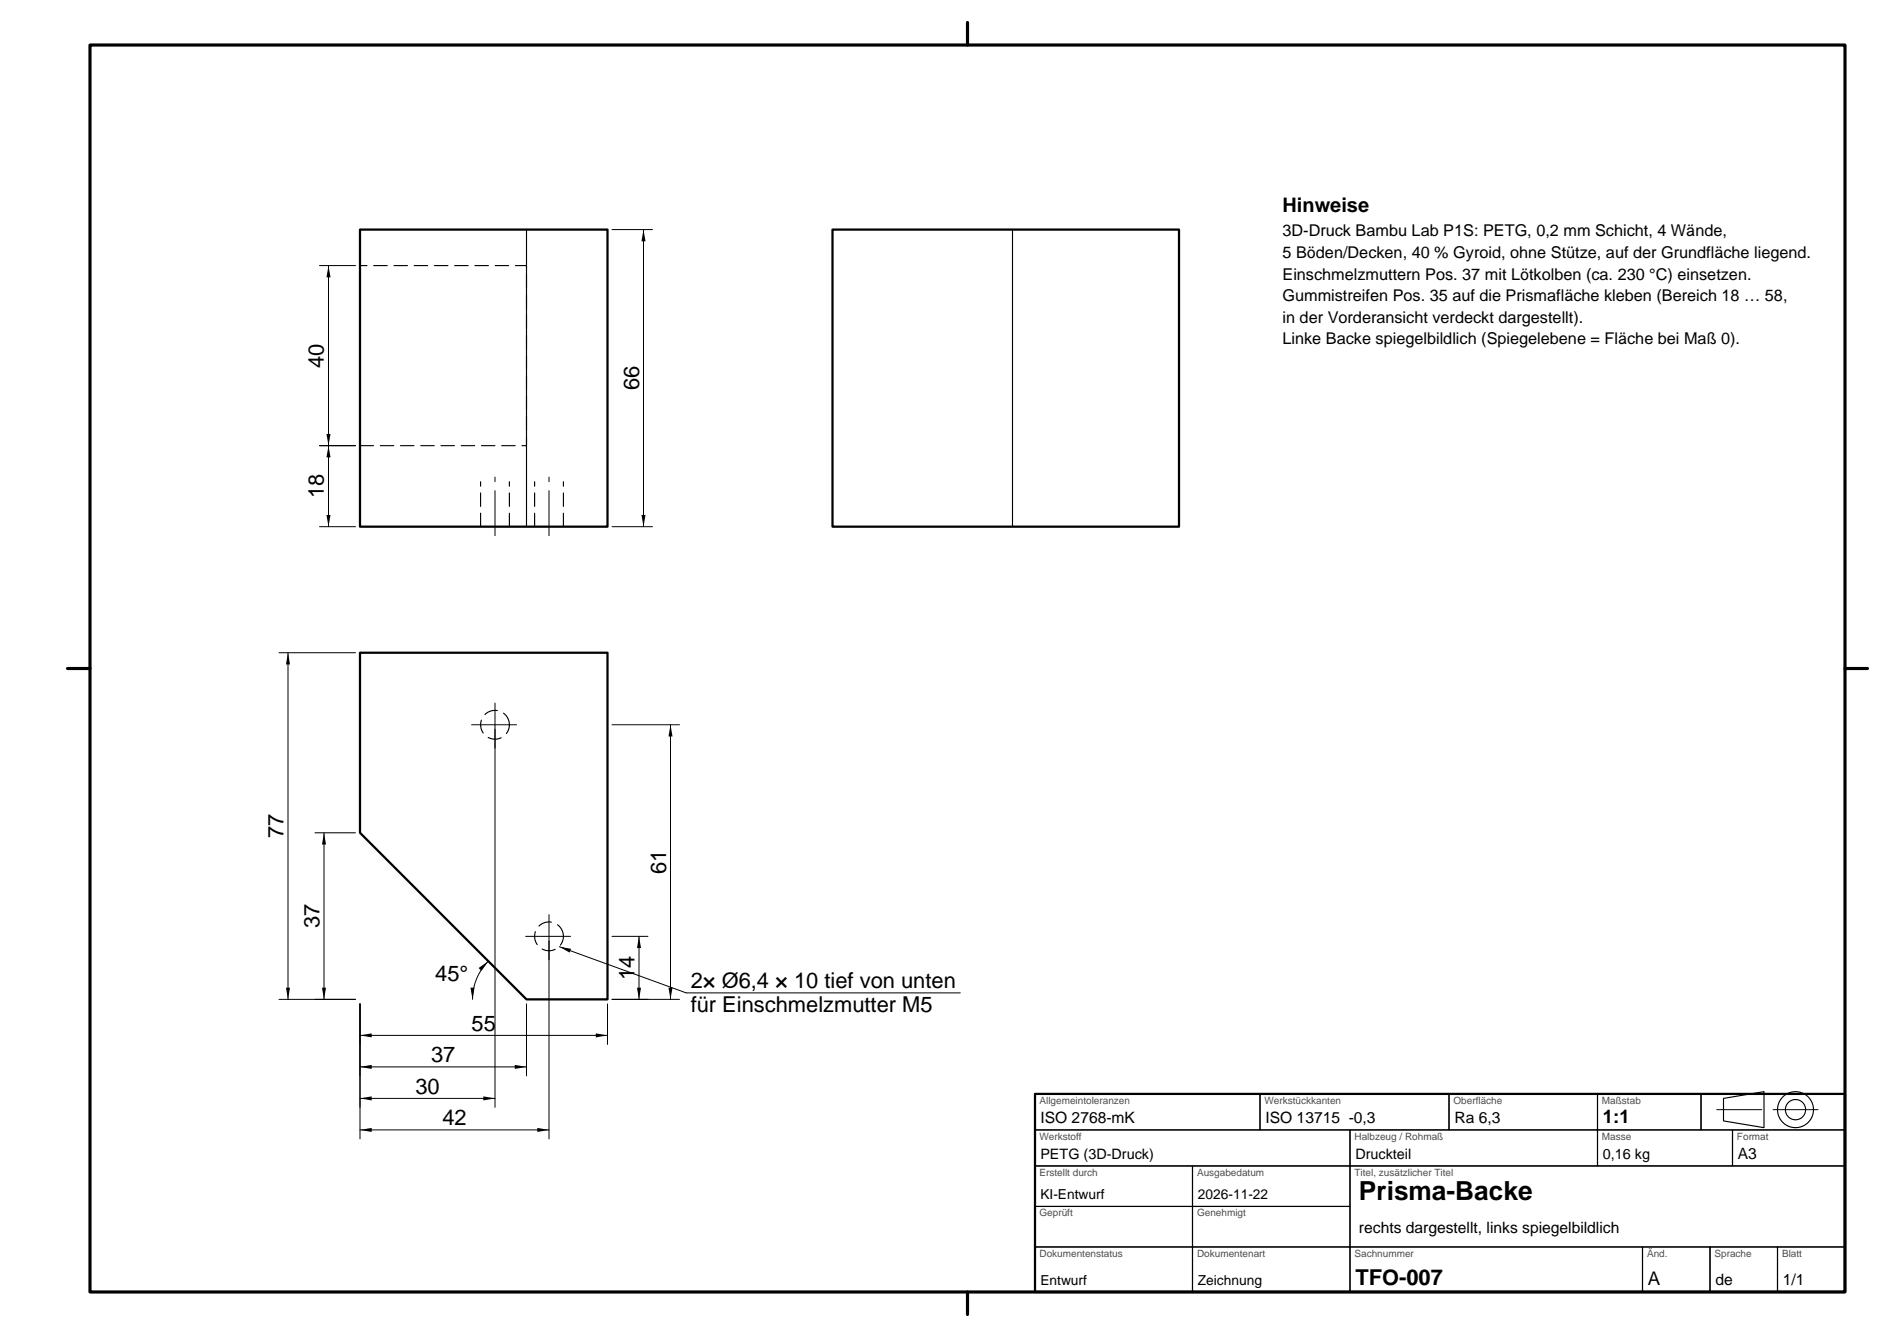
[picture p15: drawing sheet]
<svg xmlns="http://www.w3.org/2000/svg" width="420mm" height="297mm" viewBox="0 0 420 297" stroke-linecap="round" stroke-linejoin="round" font-family="sans-serif">
<defs><g id="words">
<text font-size="5.8" x="302" y="266.5">Prisma-Backe</text>
<g font-size="4.9">
<text x="72" y="81.7" transform="rotate(-90 72 81.7)">40</text>
<text x="142" y="86.7" transform="rotate(-90 142 86.7)">66</text>
<text x="72" y="110.7" transform="rotate(-90 72 110.7)">18</text>
<text x="63" y="186.2" transform="rotate(-90 63 186.2)">77</text>
<text x="148" y="194.2" transform="rotate(-90 148 194.2)">61</text>
<text x="71" y="206.2" transform="rotate(-90 71 206.2)">37</text>
<text x="96.7" y="217.8">45°</text>
<text x="141" y="217.7" transform="rotate(-90 141 217.7)">14</text>
<text x="153.5" y="219.6">2× Ø6,4 × 10 tief von unten</text>
<text x="153.5" y="224.9">für Einschmelzmutter M5</text>
<text x="104.8" y="229">55</text>
<text x="95.8" y="236">37</text>
<text x="92.3" y="243">30</text>
<text x="98.3" y="250">42</text>
<text x="301.2" y="285.4">TFO-007</text>
</g>
<text font-size="4.4" x="285" y="47">Hinweise</text>
<g font-size="4.2">
<text x="356.2" y="249.4">1:1</text>
<text x="366.2" y="285.4">A</text>
</g>
<g font-size="3.6">
<text x="285" y="52.5">3D-Druck Bambu Lab P1S: PETG, 0,2 mm Schicht, 4 Wände,</text>
<text x="285" y="57.3">5 Böden/Decken, 40 % Gyroid, ohne Stütze, auf der Grundfläche liegend.</text>
<text x="285" y="62.1">Einschmelzmuttern Pos. 37 mit Lötkolben (ca. 230 °C) einsetzen.</text>
<text x="285" y="66.9">Gummistreifen Pos. 35 auf die Prismafläche kleben (Bereich 18 … 58,</text>
<text x="285" y="71.7">in der Vorderansicht verdeckt dargestellt).</text>
<text x="285" y="76.5">Linke Backe spiegelbildlich (Spiegelebene = Fläche bei Maß 0).</text>
</g>
<g font-size="3.5">
<text x="231.2" y="249.4">ISO 2768-mK</text>
<text x="281.2" y="249.4">ISO 13715 -0,3</text>
<text x="323.2" y="249.4">Ra 6,3</text>
<text x="386.2" y="257.4">A3</text>
<text x="302" y="274">rechts dargestellt, links spiegelbildlich</text>
<text x="381.2" y="285.4">de</text>
<text x="396.2" y="285.4">1/1</text>
</g>
<g font-size="3.2">
<text x="231.2" y="257.4">PETG (3D-Druck)</text>
<text x="301.2" y="257.4">Druckteil</text>
<text x="356.2" y="257.4">0,16 kg</text>
</g>
<g font-size="3.1">
<text x="231.2" y="266.4">KI-Entwurf</text>
<text x="266.2" y="266.4">2026-11-22</text>
<text x="231.2" y="285.4">Entwurf</text>
<text x="266.2" y="285.4">Zeichnung</text>
</g>
<g font-size="2.2" fill="#4d4d4d">
<text x="231" y="245.2">Allgemeintoleranzen</text>
<text x="281" y="245.2">Werkstückkanten</text>
<text x="323" y="245.2">Oberfläche</text>
<text x="356" y="245.2">Maßstab</text>
<text x="231" y="253.2">Werkstoff</text>
<text x="301" y="253.2">Halbzeug / Rohmaß</text>
<text x="356" y="253.2">Masse</text>
<text x="386" y="253.2">Format</text>
<text x="231" y="261.2">Erstellt durch</text>
<text x="266" y="261.2">Ausgabedatum</text>
<text x="301" y="261.2">Titel, zusätzlicher Titel</text>
<text x="231" y="270.2">Geprüft</text>
<text x="266" y="270.2">Genehmigt</text>
<text x="231" y="279.2">Dokumentenstatus</text>
<text x="266" y="279.2">Dokumentenart</text>
<text x="301" y="279.2">Sachnummer</text>
<text x="366" y="279.2">Änd.</text>
<text x="381" y="279.2">Sprache</text>
<text x="396" y="279.2">Blatt</text>
</g>
</g></defs>
<path d="M20 10h390v277h-390zM215 5v5M15 148.5h5M410 148.5h5M215 287v5" fill="none" stroke="#000" stroke-width=".7"/>
<path d="M80 51h55v66h-55zM185 51h77v66h-77zM80 145h55v77h-18l-37-37zM230 243h180v44h-180z" fill="none" stroke="#000" stroke-width=".5"/>
<g fill="none" stroke="#000" stroke-width=".25">
<path d="M117 51v66M225 51v66M230 243h50v8h-50zM230 251h70v8h-70zM230 259h35v9h-35zM265 259h35v9h-35zM280 243h42v8h-42zM300 251h55v8h-55zM300 259h110v18h-110zM322 243h33v8h-33zM355 243h23v8h-23zM355 251h30v8h-30z"/>
<path d="M378 243h32v8h-32zM383 244l9-1.5v8l-9-1.5zM385 251h25v8h-25zM230 268h35v9h-35zM230 277h35v10h-35zM265 268h35v9h-35zM265 277h35v10h-35zM300 277h65v10h-65zM365 277h15v10h-15zM380 277h15v10h-15zM395 277h15v10h-15z"/>
<circle cx="399" cy="246.5" r="4"/>
<circle cx="399" cy="246.5" r="2.25"/>
</g>
<path d="M110 119v-14M122 119v-14M104.8 161h10.4M110 166.2v-10.4M116.8 208h10.4M122 213.2v-10.4M381.5 246.5h12M394 246.5h10" fill="none" stroke="#000" stroke-width=".22" stroke-dasharray="10 2 1 2"/>
<g fill="none" stroke="#000" stroke-width=".25" stroke-dasharray="3 1.5">
<path d="M80 59h37v40h-37zM106.8 117v-10M113.2 117v-10M118.8 117v-10M125.2 117v-10"/>
<circle cx="110" cy="161" r="3.2"/>
<circle cx="122" cy="208" r="3.2"/>
</g>
<g fill="none" stroke="#000" stroke-width=".22">
<path d="M71 59h8M73 59v58M136 51h9M143 51v66M71 99h8M71 117h8M136 117h9M62 145h17M64 145v77M110 162v84M136 161h15M149 161v61"/>
<path d="M70 185h9M72 185v37M108.5 213.5a12 12 0 0 0-3.5 8.5M122 209v44M124.3 210.3l28.2 10.3h60.9M136 208h8M142 208v14M62 222h17M80 223v30M80 230h55M80 237h37M117 223v16"/>
<path d="M135 223v9M136 222h15M80 244h30M80 251h42"/>
</g>
<g fill="#000">
<path d="M73 59l.4 2.6h-.9zM143 51l.5 2.6h-.9zM73 99l.4 2.6h-.9zM72.5 96.4h.9l-.4 2.6zM72.5 114.4h.9l-.4 2.6zM142.6 114.4h.9l-.5 2.6zM64 145l.4 2.6h-.9zM149 161l.5 2.6h-.9zM72 185l.4 2.6h-.8zM106.4 215l2.1-1.5-1.5 2.2zM124.3 210.3l2.6 .5-.3 .8zM142 208l.5 2.6h-1z"/>
<path d="M63.5 219.4h.9l-.4 2.6zM71.6 219.4h.8l-.4 2.6zM80 230l2.6-.5v.9zM80 237l2.6-.4v.9zM104.5 219.4h.9l-.4 2.6zM114.4 236.6l2.6 .4-2.6 .5zM132.4 229.5l2.6 .5-2.6 .4zM141.5 219.4h1l-.5 2.6zM148.6 219.4h.9l-.5 2.6zM80 244l2.6-.4v.9zM80 251l2.6-.5v.9zM107.4 243.6l2.6 .4-2.6 .5z"/>
<path d="M119.4 250.5l2.6 .5-2.6 .4z"/>
</g>
<use href="#words"/>
</svg>
